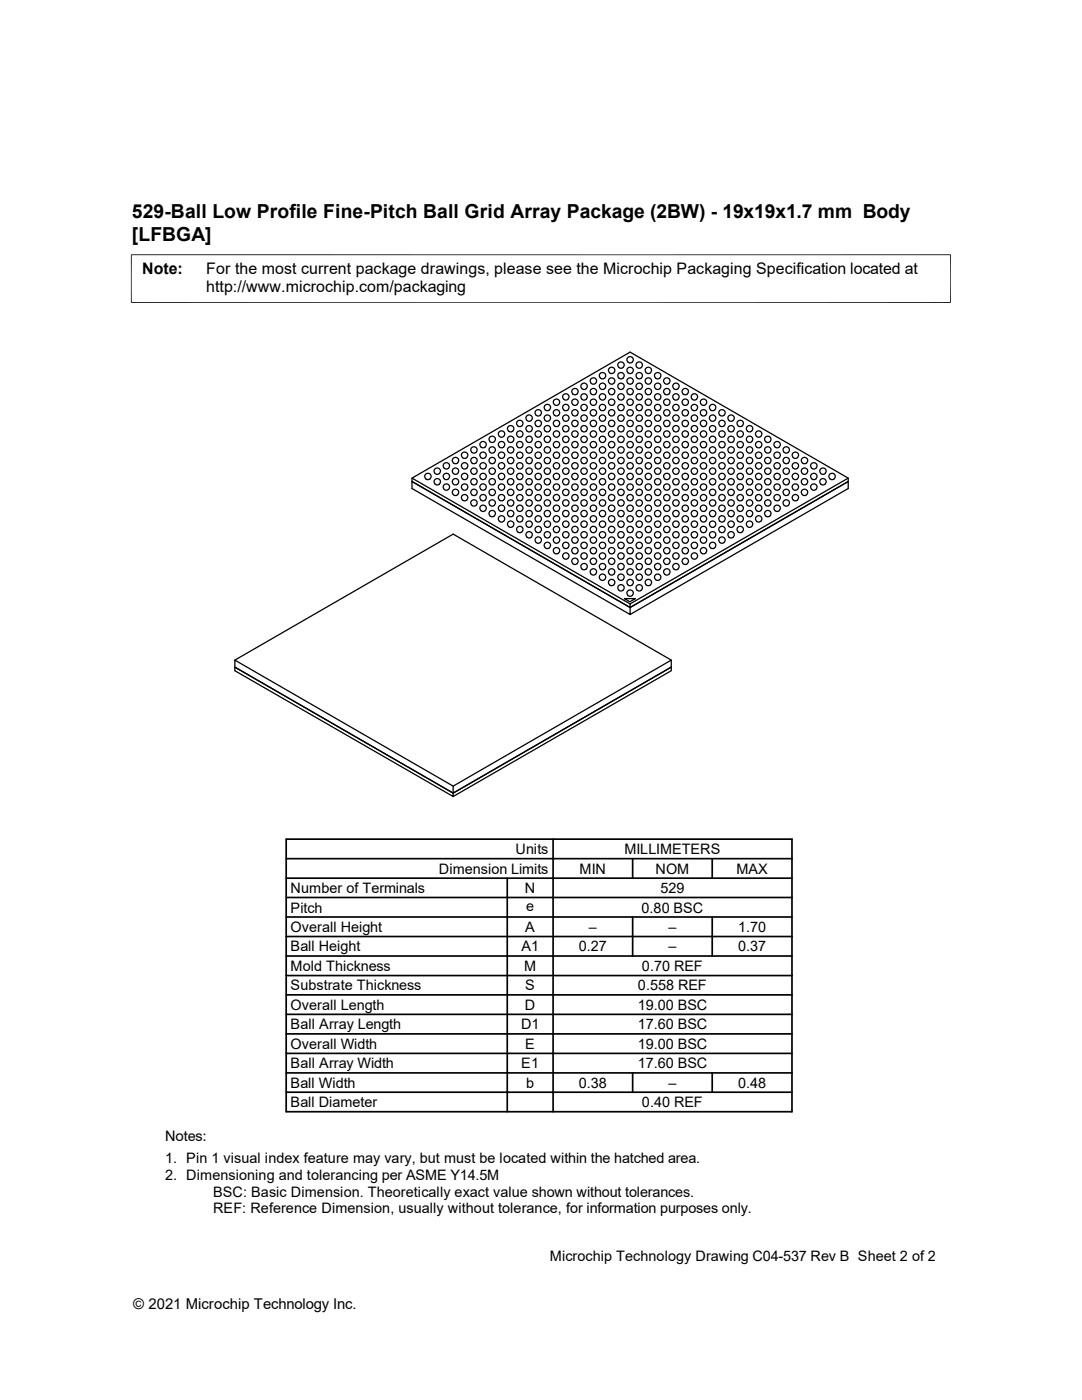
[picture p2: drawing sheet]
<svg xmlns="http://www.w3.org/2000/svg" width="216mm" height="279mm" viewBox="0 0 216 279" stroke-linecap="round" stroke-linejoin="round" font-family="sans-serif">
<defs><g id="words">
<g font-size="3.9">
<text x="26.3" y="43.5">529-Ball Low Profile Fine-Pitch Ball Grid Array Package (2BW) - 19x19x1.7 mm Body</text>
<text x="26.3" y="48">[LFBGA]</text>
</g>
<g font-size="3.2">
<text x="28.4" y="54.6">Note:</text>
<text x="41.1" y="54.6">For the most current package drawings, please see the Microchip Packaging Specification located at</text>
<text x="41.1" y="58.3">http://www.microchip.com/packaging</text>
</g>
<text font-size="3" x="26.6" y="261.3">© 2021 Microchip Technology Inc.</text>
<g font-size="2.9">
<text x="102.9" y="170.4">Units</text>
<text x="124.6" y="170.4">MILLIMETERS</text>
<text x="58" y="178.2">Number of Terminals</text>
<text x="87.5" y="174.3">Dimension Limits</text>
<text x="104.7" y="178.2">N</text>
<text x="115.7" y="174.3">MIN</text>
<text x="130.8" y="174.3">NOM</text>
<text x="131.8" y="178.2">529</text>
<text x="146.9" y="174.3">MAX</text>
<text x="58" y="186">Overall Height</text>
<text x="58" y="182.1">Pitch</text>
<text x="104.8" y="186">A</text>
<text x="105" y="181.8">e</text>
<text x="117.5" y="186">–</text>
<text x="128" y="182.1">0.80 BSC</text>
<text x="133.4" y="186">–</text>
<text x="147.3" y="186">1.70</text>
<text x="58" y="189.9">Ball Height</text>
<text x="104.1" y="189.9">A1</text>
<text x="115.5" y="189.9">0.27</text>
<text x="133.4" y="189.9">–</text>
<text x="147.3" y="189.9">0.37</text>
<text x="58" y="197.7">Substrate Thickness</text>
<text x="58" y="193.8">Mold Thickness</text>
<text x="104.6" y="193.8">M</text>
<text x="104.8" y="197.7">S</text>
<text x="127.3" y="197.7">0.558 REF</text>
<text x="128.1" y="193.8">0.70 REF</text>
<text x="58" y="201.5">Overall Length</text>
<text x="104.7" y="201.5">D</text>
<text x="127.3" y="201.5">19.00 BSC</text>
<text x="58" y="209.3">Overall Width</text>
<text x="58" y="205.4">Ball Array Length</text>
<text x="104" y="205.4">D1</text>
<text x="104.8" y="209.3">E</text>
<text x="127.3" y="209.3">19.00 BSC</text>
<text x="127.3" y="205.4">17.60 BSC</text>
<text x="58" y="213.2">Ball Array Width</text>
<text x="104" y="213.2">E1</text>
<text x="127.3" y="213.2">17.60 BSC</text>
<text x="58" y="217.1">Ball Width</text>
<text x="58" y="221">Ball Diameter</text>
<text x="105" y="217">b</text>
<text x="115.5" y="217.1">0.38</text>
<text x="128.1" y="221">0.40 REF</text>
<text x="133.4" y="217.1">–</text>
<text x="147.3" y="217.1">0.48</text>
<text x="32.9" y="227.6">Notes:</text>
<text x="32.9" y="232.2">1. Pin 1 visual index feature may vary, but must be located within the hatched area.</text>
<text x="32.9" y="235.5">2. Dimensioning and tolerancing per ASME Y14.5M</text>
<text x="42.5" y="238.8">BSC: Basic Dimension. Theoretically exact value shown without tolerances.</text>
<text x="42.5" y="242.1">REF: Reference Dimension, usually without tolerance, for information purposes only.</text>
<text x="109.7" y="251.6">Microchip Technology Drawing C04-537 Rev B Sheet 2 of 2</text>
</g>
</g></defs>
<g fill="none" stroke="#000" stroke-width=".25">
<path d="M112.5 79.7l.2 .1 .6-.1M112.5 79.7a.63 .63 0 0 1-.1-.9 .63 .63 0 0 1 1 0 .63 .63 0 0 1-.1 .9M114.3 78.7l.3 .1 .5-.1M114.3 78.6a.63 .63 0 0 1 0-.9 .63 .63 0 0 1 .9 0 .63 .63 0 0 1-.1 .9M116.1 77.6l.3 .1 .6-.1M116.1 77.6a.63 .63 0 0 1 0-1 .63 .63 0 0 1 .9 0 .63 .63 0 0 1 0 1M116.1 79.7l.3 .1 .6-.1M116.1 79.7a.63 .63 0 0 1 0-.9 .63 .63 0 0 1 .9 0 .63 .63 0 0 1 0 .9M118 76.5l.2 .2 .6-.2M118 76.5a.63 .63 0 0 1 0-.9 .63 .63 0 0 1 .9 0 .63 .63 0 0 1-.1 .9M118 78.7l.2 .1 .6-.1M118 78.6a.63 .63 0 0 1 0-.9 .63 .63 0 0 1 .9 0 .63 .63 0 0 1-.1 .9"/>
<path d="M119.8 75.5l.3 .1 .5-.1M119.8 75.4a.63 .63 0 0 1 0-.9 .63 .63 0 0 1 .9 0 .63 .63 0 0 1-.1 .9M119.8 77.6l.3 .1 .5-.1M119.8 77.6a.63 .63 0 0 1 0-1 .63 .63 0 0 1 .9 0 .63 .63 0 0 1-.1 1M119.8 79.7l.3 .1 .5-.1M119.8 79.7a.63 .63 0 0 1 0-.9 .63 .63 0 0 1 .9 0 .63 .63 0 0 1-.1 .9M121.6 76.5l.3 .2 .6-.2M121.6 76.5a.63 .63 0 0 1 0-.9 .63 .63 0 0 1 .9 0 .63 .63 0 0 1 0 .9M121.6 78.7l.3 .1 .6-.1M121.6 78.6a.63 .63 0 0 1 0-.9 .63 .63 0 0 1 .9 0 .63 .63 0 0 1 0 .9M121.6 74.4l.3 .1 .6-.1M121.6 74.4a.63 .63 0 0 1 0-.9 .63 .63 0 0 1 .9 0 .63 .63 0 0 1 0 .9"/>
<path d="M123.5 77.6l.2 .1 .6-.1M123.5 77.6a.63 .63 0 0 1 0-1 .63 .63 0 0 1 .9 0 .63 .63 0 0 1-.1 1M123.5 79.7l.2 .1 .6-.1M123.5 79.7a.63 .63 0 0 1 0-.9 .63 .63 0 0 1 .9 0 .63 .63 0 0 1-.1 .9M123.5 73.4l.2 .1 .6-.1M123.5 73.3a.63 .63 0 0 1 0-.9 .63 .63 0 0 1 .9 0 .63 .63 0 0 1-.1 .9M123.5 75.5l.2 .1 .6-.1M123.5 75.4a.63 .63 0 0 1 0-.9 .63 .63 0 0 1 .9 0 .63 .63 0 0 1-.1 .9M125.3 78.7l.3 .1 .6-.1M125.3 78.6a.63 .63 0 0 1 0-.9 .63 .63 0 0 1 .9 0 .63 .63 0 0 1 0 .9M125.3 74.4l.3 .1 .6-.1M125.3 74.4a.63 .63 0 0 1 0-.9 .63 .63 0 0 1 .9 0 .63 .63 0 0 1 0 .9"/>
<path d="M125.3 76.5l.3 .2 .6-.2M125.3 76.5a.63 .63 0 0 1 0-.9 .63 .63 0 0 1 .9 0 .63 .63 0 0 1 0 .9M127.1 79.7l.3 .1 .6-.1M127.1 79.7a.63 .63 0 0 1 0-.9 .63 .63 0 0 1 .9 0 .63 .63 0 0 1 0 .9M127.1 73.4l.3 .1 .6-.1M127.1 73.3a.63 .63 0 0 1 0-.9 .63 .63 0 0 1 .9 0 .63 .63 0 0 1 0 .9M127.1 75.5l.3 .1 .6-.1M127.1 75.4a.63 .63 0 0 1 0-.9 .63 .63 0 0 1 .9 0 .63 .63 0 0 1 0 .9M127.1 77.6l.3 .1 .6-.1M127.1 77.6a.63 .63 0 0 1 0-1 .63 .63 0 0 1 .9 0 .63 .63 0 0 1 0 1M128.9 74.4l.3 .1 .6-.1M128.9 74.4a.63 .63 0 0 1 0-.9 .63 .63 0 0 1 .9 0 .63 .63 0 0 1 0 .9"/>
<path d="M128.9 76.5l.3 .2 .6-.2M128.9 76.5a.63 .63 0 0 1 0-.9 .63 .63 0 0 1 .9 0 .63 .63 0 0 1 0 .9M128.9 78.7l.3 .1 .6-.1M128.9 78.6a.63 .63 0 0 1 0-.9 .63 .63 0 0 1 .9 0 .63 .63 0 0 1 0 .9M130.8 75.5l.3 .1 .6-.1M130.8 75.4a.63 .63 0 0 1 0-.9 .63 .63 0 0 1 .9 0 .63 .63 0 0 1 0 .9M130.8 77.6l.3 .1 .6-.1M130.8 77.6a.63 .63 0 0 1 0-1 .63 .63 0 0 1 .9 0 .63 .63 0 0 1 0 1M130.8 79.7l.3 .1 .6-.1M130.8 79.7a.63 .63 0 0 1 0-.9 .63 .63 0 0 1 .9 0 .63 .63 0 0 1 0 .9M132.6 76.5l.3 .2 .6-.2M132.6 76.5a.63 .63 0 0 1 0-.9 .63 .63 0 0 1 .9 0 .63 .63 0 0 1 0 .9"/>
<path d="M132.6 78.7l.3 .1 .6-.1M132.6 78.6a.63 .63 0 0 1 0-.9 .63 .63 0 0 1 .9 0 .63 .63 0 0 1 0 .9M134.5 77.6l.2 .1 .6-.1M134.5 77.6a.63 .63 0 0 1-.1-1 .63 .63 0 0 1 .9 0 .63 .63 0 0 1 0 1M134.5 79.7l.2 .1 .6-.1M134.5 79.7a.63 .63 0 0 1-.1-.9 .63 .63 0 0 1 .9 0 .63 .63 0 0 1 0 .9M136.3 78.7l.3 .1 .6-.1M136.3 78.6a.63 .63 0 0 1 0-.9 .63 .63 0 0 1 .9 0 .63 .63 0 0 1 0 .9M138.1 79.7l.3 .1 .6-.1M138.1 79.7a.63 .63 0 0 1 0-.9 .63 .63 0 0 1 .9 0 .63 .63 0 0 1 0 .9M82.2 96.1l43.5 25.1 43.5-25.1-43.5 25.1v1.4l-43.5-25.1zM82.2 95.4l43.5 25.1"/>
<path d="M85 95.6l.2 .1 .6-.1M85 95.5a.63 .63 0 0 1-.1-.9 .63 .63 0 0 1 .9 0 .63 .63 0 0 1 0 .9M86.8 94.5l.3 .2 .6-.2M86.8 94.5a.63 .63 0 0 1 0-.9 .63 .63 0 0 1 .9 0 .63 .63 0 0 1 0 .9M88.6 93.5l.3 .1 .6-.1M88.6 93.4a.63 .63 0 0 1 0-.9 .63 .63 0 0 1 .9 0 .63 .63 0 0 1 0 .9M88.6 95.6l.3 .1 .6-.1M88.6 95.5a.63 .63 0 0 1 0-.9 .63 .63 0 0 1 .9 0 .63 .63 0 0 1 0 .9M88.6 97.7l.3 .1 .6-.1M88.6 97.7a.63 .63 0 0 1 0-.9 .63 .63 0 0 1 .9 0 .63 .63 0 0 1 0 .9M90.5 92.4l.2 .1 .6-.1M90.5 92.4a.63 .63 0 0 1-.1-.9 .63 .63 0 0 1 .9 0 .63 .63 0 0 1 0 .9"/>
<path d="M90.5 94.5l.2 .2 .6-.2M90.5 94.5a.63 .63 0 0 1-.1-.9 .63 .63 0 0 1 .9 0 .63 .63 0 0 1 0 .9M90.5 98.8l.2 .1 .6-.1M90.5 98.7a.63 .63 0 0 1-.1-.9 .63 .63 0 0 1 .9 0 .63 .63 0 0 1 0 .9M92.3 91.4l.2 .1 .6-.1M92.3 91.3a.63 .63 0 0 1 0-.9 .63 .63 0 0 1 .9 0 .63 .63 0 0 1-.1 .9M92.3 93.5l.2 .1 .6-.1M92.3 93.4a.63 .63 0 0 1 0-.9 .63 .63 0 0 1 .9 0 .63 .63 0 0 1-.1 .9M92.3 95.6l.2 .1 .6-.1M92.3 95.5a.63 .63 0 0 1 0-.9 .63 .63 0 0 1 .9 0 .63 .63 0 0 1-.1 .9M92.3 97.7l.2 .1 .6-.1M92.3 97.7a.63 .63 0 0 1 0-.9 .63 .63 0 0 1 .9 0 .63 .63 0 0 1-.1 .9"/>
<path d="M92.3 99.8l.2 .1 .6-.1M92.3 99.8a.63 .63 0 0 1 0-.9 .63 .63 0 0 1 .9 0 .63 .63 0 0 1-.1 .9M94.1 90.3l.3 .1 .6-.1M94.1 90.3a.63 .63 0 0 1 0-1 .63 .63 0 0 1 .9 0 .63 .63 0 0 1 0 1M94.1 92.4l.3 .1 .6-.1M94.1 92.4a.63 .63 0 0 1 0-.9 .63 .63 0 0 1 .9 0 .63 .63 0 0 1 0 .9M94.1 94.5l.3 .2 .6-.2M94.1 94.5a.63 .63 0 0 1 0-.9 .63 .63 0 0 1 .9 0 .63 .63 0 0 1 0 .9M94.1 98.8l.3 .1 .6-.1M94.1 98.7a.63 .63 0 0 1 0-.9 .63 .63 0 0 1 .9 0 .63 .63 0 0 1 0 .9M96 89.2l.2 .2 .6-.2M96 89.2a.63 .63 0 0 1-.1-.9 .63 .63 0 0 1 .9 0 .63 .63 0 0 1 0 .9"/>
<path d="M96 91.4l.2 .1 .6-.1M96 91.3a.63 .63 0 0 1-.1-.9 .63 .63 0 0 1 .9 0 .63 .63 0 0 1 0 .9M96 93.5l.2 .1 .6-.1M96 93.4a.63 .63 0 0 1-.1-.9 .63 .63 0 0 1 .9 0 .63 .63 0 0 1 0 .9M96 95.6l.2 .1 .6-.1M96 95.5a.63 .63 0 0 1-.1-.9 .63 .63 0 0 1 .9 0 .63 .63 0 0 1 0 .9M96 97.7l.2 .1 .6-.1M96 97.7a.63 .63 0 0 1-.1-.9 .63 .63 0 0 1 .9 0 .63 .63 0 0 1 0 .9M96 99.8l.2 .1 .6-.1M96 99.8a.63 .63 0 0 1-.1-.9 .63 .63 0 0 1 .9 0 .63 .63 0 0 1 0 .9M97.8 88.2l.2 .1 .6-.1M97.8 88.1a.63 .63 0 0 1 0-.9 .63 .63 0 0 1 .9 0 .63 .63 0 0 1-.1 .9"/>
<path d="M97.8 90.3l.2 .1 .6-.1M97.8 90.3a.63 .63 0 0 1 0-1 .63 .63 0 0 1 .9 0 .63 .63 0 0 1-.1 1M97.8 92.4l.2 .1 .6-.1M97.8 92.4a.63 .63 0 0 1 0-.9 .63 .63 0 0 1 .9 0 .63 .63 0 0 1-.1 .9M97.8 94.5l.2 .2 .6-.2M97.8 94.5a.63 .63 0 0 1 0-.9 .63 .63 0 0 1 .9 0 .63 .63 0 0 1-.1 .9M97.8 98.8l.2 .1 .6-.1M97.8 98.7a.63 .63 0 0 1 0-.9 .63 .63 0 0 1 .9 0 .63 .63 0 0 1-.1 .9M99.7 91.4l.2 .1 .6-.1M99.7 91.3a.63 .63 0 0 1-.1-.9 .63 .63 0 0 1 .9 0 .63 .63 0 0 1 0 .9M99.7 93.5l.2 .1 .6-.1M99.7 93.4a.63 .63 0 0 1-.1-.9 .63 .63 0 0 1 .9 0 .63 .63 0 0 1 0 .9"/>
<path d="M99.7 95.6l.2 .1 .6-.1M99.7 95.5a.63 .63 0 0 1-.1-.9 .63 .63 0 0 1 .9 0 .63 .63 0 0 1 0 .9M99.7 97.7l.2 .1 .6-.1M99.7 97.7a.63 .63 0 0 1-.1-.9 .63 .63 0 0 1 .9 0 .63 .63 0 0 1 0 .9M99.7 99.8l.2 .1 .6-.1M99.7 99.8a.63 .63 0 0 1-.1-.9 .63 .63 0 0 1 .9 0 .63 .63 0 0 1 0 .9M99.7 89.2l.2 .2 .6-.2M99.7 89.2a.63 .63 0 0 1-.1-.9 .63 .63 0 0 1 .9 0 .63 .63 0 0 1 0 .9M101.5 92.4l.2 .1 .6-.1M101.5 92.4a.63 .63 0 0 1-.1-.9 .63 .63 0 0 1 1 0 .63 .63 0 0 1-.1 .9M101.5 94.5l.2 .2 .6-.2M101.5 94.5a.63 .63 0 0 1-.1-.9 .63 .63 0 0 1 1 0 .63 .63 0 0 1-.1 .9"/>
<path d="M101.5 98.8l.2 .1 .6-.1M101.5 98.7a.63 .63 0 0 1-.1-.9 .63 .63 0 0 1 1 0 .63 .63 0 0 1-.1 .9M101.5 86.1l.2 .1 .6-.1M101.5 86a.63 .63 0 0 1-.1-.9 .63 .63 0 0 1 1 0 .63 .63 0 0 1-.1 .9M101.5 88.2l.2 .1 .6-.1M101.5 88.1a.63 .63 0 0 1-.1-.9 .63 .63 0 0 1 1 0 .63 .63 0 0 1-.1 .9M101.5 90.3l.2 .1 .6-.1M101.5 90.3a.63 .63 0 0 1-.1-1 .63 .63 0 0 1 1 0 .63 .63 0 0 1-.1 1M103.3 93.5l.2 .1 .6-.1M103.3 93.4a.63 .63 0 0 1 0-.9 .63 .63 0 0 1 .9 0 .63 .63 0 0 1-.1 .9M103.3 95.6l.2 .1 .6-.1M103.3 95.5a.63 .63 0 0 1 0-.9 .63 .63 0 0 1 .9 0 .63 .63 0 0 1-.1 .9"/>
<path d="M103.3 97.7l.2 .1 .6-.1M103.3 97.7a.63 .63 0 0 1 0-.9 .63 .63 0 0 1 .9 0 .63 .63 0 0 1-.1 .9M103.3 99.8l.2 .1 .6-.1M103.3 99.8a.63 .63 0 0 1 0-.9 .63 .63 0 0 1 .9 0 .63 .63 0 0 1-.1 .9M103.3 85l.2 .1 .6-.1M103.3 85a.63 .63 0 0 1 0-.9 .63 .63 0 0 1 .9 0 .63 .63 0 0 1-.1 .9M103.3 89.2l.2 .2 .6-.2M103.3 89.2a.63 .63 0 0 1 0-.9 .63 .63 0 0 1 .9 0 .63 .63 0 0 1-.1 .9M103.3 91.4l.2 .1 .6-.1M103.3 91.3a.63 .63 0 0 1 0-.9 .63 .63 0 0 1 .9 0 .63 .63 0 0 1-.1 .9M105.2 94.5l.2 .2 .6-.2M105.2 94.5a.63 .63 0 0 1-.1-.9 .63 .63 0 0 1 .9 0 .63 .63 0 0 1 0 .9"/>
<path d="M105.2 98.8l.2 .1 .6-.1M105.2 98.7a.63 .63 0 0 1-.1-.9 .63 .63 0 0 1 .9 0 .63 .63 0 0 1 0 .9M105.2 83.9l.2 .2 .6-.2M105.2 83.9a.63 .63 0 0 1-.1-.9 .63 .63 0 0 1 .9 0 .63 .63 0 0 1 0 .9M105.2 86.1l.2 .1 .6-.1M105.2 86a.63 .63 0 0 1-.1-.9 .63 .63 0 0 1 .9 0 .63 .63 0 0 1 0 .9M105.2 88.2l.2 .1 .6-.1M105.2 88.1a.63 .63 0 0 1-.1-.9 .63 .63 0 0 1 .9 0 .63 .63 0 0 1 0 .9M105.2 90.3l.2 .1 .6-.1M105.2 90.3a.63 .63 0 0 1-.1-1 .63 .63 0 0 1 .9 0 .63 .63 0 0 1 0 1M105.2 92.4l.2 .1 .6-.1M105.2 92.4a.63 .63 0 0 1-.1-.9 .63 .63 0 0 1 .9 0 .63 .63 0 0 1 0 .9"/>
<path d="M107 95.6l.2 .1 .6-.1M107 95.5a.63 .63 0 0 1-.1-.9 .63 .63 0 0 1 1 0 .63 .63 0 0 1-.1 .9M107 97.7l.2 .1 .6-.1M107 97.7a.63 .63 0 0 1-.1-.9 .63 .63 0 0 1 1 0 .63 .63 0 0 1-.1 .9M107 99.8l.2 .1 .6-.1M107 99.8a.63 .63 0 0 1-.1-.9 .63 .63 0 0 1 1 0 .63 .63 0 0 1-.1 .9M107 82.9l.2 .1 .6-.1M107 82.8a.63 .63 0 0 1-.1-.9 .63 .63 0 0 1 1 0 .63 .63 0 0 1-.1 .9M107 85l.2 .1 .6-.1M107 85a.63 .63 0 0 1-.1-.9 .63 .63 0 0 1 1 0 .63 .63 0 0 1-.1 .9M107 89.2l.2 .2 .6-.2M107 89.2a.63 .63 0 0 1-.1-.9 .63 .63 0 0 1 1 0 .63 .63 0 0 1-.1 .9"/>
<path d="M107 91.4l.2 .1 .6-.1M107 91.3a.63 .63 0 0 1-.1-.9 .63 .63 0 0 1 1 0 .63 .63 0 0 1-.1 .9M107 93.5l.2 .1 .6-.1M107 93.4a.63 .63 0 0 1-.1-.9 .63 .63 0 0 1 1 0 .63 .63 0 0 1-.1 .9M108.8 98.8l.3 .1 .5-.1M108.8 98.7a.63 .63 0 0 1 0-.9 .63 .63 0 0 1 .9 0 .63 .63 0 0 1-.1 .9M108.8 83.9l.3 .2 .5-.2M108.8 83.9a.63 .63 0 0 1 0-.9 .63 .63 0 0 1 .9 0 .63 .63 0 0 1-.1 .9M108.8 86.1l.3 .1 .5-.1M108.8 86a.63 .63 0 0 1 0-.9 .63 .63 0 0 1 .9 0 .63 .63 0 0 1-.1 .9M108.8 88.2l.3 .1 .5-.1M108.8 88.1a.63 .63 0 0 1 0-.9 .63 .63 0 0 1 .9 0 .63 .63 0 0 1-.1 .9"/>
<path d="M108.8 90.3l.3 .1 .5-.1M108.8 90.3a.63 .63 0 0 1 0-1 .63 .63 0 0 1 .9 0 .63 .63 0 0 1-.1 1M108.8 92.4l.3 .1 .5-.1M108.8 92.4a.63 .63 0 0 1 0-.9 .63 .63 0 0 1 .9 0 .63 .63 0 0 1-.1 .9M108.8 94.5l.3 .2 .5-.2M108.8 94.5a.63 .63 0 0 1 0-.9 .63 .63 0 0 1 .9 0 .63 .63 0 0 1-.1 .9M110.6 97.7l.3 .1 .6-.1M110.6 97.7a.63 .63 0 0 1 0-.9 .63 .63 0 0 1 .9 0 .63 .63 0 0 1 0 .9M110.6 99.8l.3 .1 .6-.1M110.6 99.8a.63 .63 0 0 1 0-.9 .63 .63 0 0 1 .9 0 .63 .63 0 0 1 0 .9M110.6 80.8l.3 .1 .6-.1M110.6 80.7a.63 .63 0 0 1 0-.9 .63 .63 0 0 1 .9 0 .63 .63 0 0 1 0 .9"/>
<path d="M110.6 82.9l.3 .1 .6-.1M110.6 82.8a.63 .63 0 0 1 0-.9 .63 .63 0 0 1 .9 0 .63 .63 0 0 1 0 .9M110.6 85l.3 .1 .6-.1M110.6 85a.63 .63 0 0 1 0-.9 .63 .63 0 0 1 .9 0 .63 .63 0 0 1 0 .9M110.6 89.2l.3 .2 .6-.2M110.6 89.2a.63 .63 0 0 1 0-.9 .63 .63 0 0 1 .9 0 .63 .63 0 0 1 0 .9M110.6 91.4l.3 .1 .6-.1M110.6 91.3a.63 .63 0 0 1 0-.9 .63 .63 0 0 1 .9 0 .63 .63 0 0 1 0 .9M110.6 93.5l.3 .1 .6-.1M110.6 93.4a.63 .63 0 0 1 0-.9 .63 .63 0 0 1 .9 0 .63 .63 0 0 1 0 .9M110.6 95.6l.3 .1 .6-.1M110.6 95.5a.63 .63 0 0 1 0-.9 .63 .63 0 0 1 .9 0 .63 .63 0 0 1 0 .9"/>
<path d="M112.5 98.8l.2 .1 .6-.1M112.5 98.7a.63 .63 0 0 1-.1-.9 .63 .63 0 0 1 1 0 .63 .63 0 0 1-.1 .9M112.5 83.9l.2 .2 .6-.2M112.5 83.9a.63 .63 0 0 1-.1-.9 .63 .63 0 0 1 1 0 .63 .63 0 0 1-.1 .9M112.5 86.1l.2 .1 .6-.1M112.5 86a.63 .63 0 0 1-.1-.9 .63 .63 0 0 1 1 0 .63 .63 0 0 1-.1 .9M112.5 88.2l.2 .1 .6-.1M112.5 88.1a.63 .63 0 0 1-.1-.9 .63 .63 0 0 1 1 0 .63 .63 0 0 1-.1 .9M112.5 90.3l.2 .1 .6-.1M112.5 90.3a.63 .63 0 0 1-.1-1 .63 .63 0 0 1 1 0 .63 .63 0 0 1-.1 1M112.5 92.4l.2 .1 .6-.1M112.5 92.4a.63 .63 0 0 1-.1-.9 .63 .63 0 0 1 1 0 .63 .63 0 0 1-.1 .9"/>
<path d="M112.5 94.5l.2 .2 .6-.2M112.5 94.5a.63 .63 0 0 1-.1-.9 .63 .63 0 0 1 1 0 .63 .63 0 0 1-.1 .9M114.3 99.8l.3 .1 .5-.1M114.3 99.8a.63 .63 0 0 1 0-.9 .63 .63 0 0 1 .9 0 .63 .63 0 0 1-.1 .9M114.3 80.8l.3 .1 .5-.1M114.3 80.7a.63 .63 0 0 1 0-.9 .63 .63 0 0 1 .9 0 .63 .63 0 0 1-.1 .9M114.3 82.9l.3 .1 .5-.1M114.3 82.8a.63 .63 0 0 1 0-.9 .63 .63 0 0 1 .9 0 .63 .63 0 0 1-.1 .9M114.3 85l.3 .1 .5-.1M114.3 85a.63 .63 0 0 1 0-.9 .63 .63 0 0 1 .9 0 .63 .63 0 0 1-.1 .9M114.3 89.2l.3 .2 .5-.2M114.3 89.2a.63 .63 0 0 1 0-.9 .63 .63 0 0 1 .9 0 .63 .63 0 0 1-.1 .9"/>
<path d="M114.3 91.4l.3 .1 .5-.1M114.3 91.3a.63 .63 0 0 1 0-.9 .63 .63 0 0 1 .9 0 .63 .63 0 0 1-.1 .9M114.3 93.5l.3 .1 .5-.1M114.3 93.4a.63 .63 0 0 1 0-.9 .63 .63 0 0 1 .9 0 .63 .63 0 0 1-.1 .9M114.3 95.6l.3 .1 .5-.1M114.3 95.5a.63 .63 0 0 1 0-.9 .63 .63 0 0 1 .9 0 .63 .63 0 0 1-.1 .9M114.3 97.7l.3 .1 .5-.1M114.3 97.7a.63 .63 0 0 1 0-.9 .63 .63 0 0 1 .9 0 .63 .63 0 0 1-.1 .9M116.1 83.9l.3 .2 .6-.2M116.1 83.9a.63 .63 0 0 1 0-.9 .63 .63 0 0 1 .9 0 .63 .63 0 0 1 0 .9M116.1 86.1l.3 .1 .6-.1M116.1 86a.63 .63 0 0 1 0-.9 .63 .63 0 0 1 .9 0 .63 .63 0 0 1 0 .9"/>
<path d="M116.1 88.2l.3 .1 .6-.1M116.1 88.1a.63 .63 0 0 1 0-.9 .63 .63 0 0 1 .9 0 .63 .63 0 0 1 0 .9M116.1 90.3l.3 .1 .6-.1M116.1 90.3a.63 .63 0 0 1 0-1 .63 .63 0 0 1 .9 0 .63 .63 0 0 1 0 1M116.1 92.4l.3 .1 .6-.1M116.1 92.4a.63 .63 0 0 1 0-.9 .63 .63 0 0 1 .9 0 .63 .63 0 0 1 0 .9M116.1 94.5l.3 .2 .6-.2M116.1 94.5a.63 .63 0 0 1 0-.9 .63 .63 0 0 1 .9 0 .63 .63 0 0 1 0 .9M116.1 98.8l.3 .1 .6-.1M116.1 98.7a.63 .63 0 0 1 0-.9 .63 .63 0 0 1 .9 0 .63 .63 0 0 1 0 .9M118 80.8l.2 .1 .6-.1M118 80.7a.63 .63 0 0 1 0-.9 .63 .63 0 0 1 .9 0 .63 .63 0 0 1-.1 .9"/>
<path d="M118 82.9l.2 .1 .6-.1M118 82.8a.63 .63 0 0 1 0-.9 .63 .63 0 0 1 .9 0 .63 .63 0 0 1-.1 .9M118 85l.2 .1 .6-.1M118 85a.63 .63 0 0 1 0-.9 .63 .63 0 0 1 .9 0 .63 .63 0 0 1-.1 .9M118 89.2l.2 .2 .6-.2M118 89.2a.63 .63 0 0 1 0-.9 .63 .63 0 0 1 .9 0 .63 .63 0 0 1-.1 .9M118 91.4l.2 .1 .6-.1M118 91.3a.63 .63 0 0 1 0-.9 .63 .63 0 0 1 .9 0 .63 .63 0 0 1-.1 .9M118 93.5l.2 .1 .6-.1M118 93.4a.63 .63 0 0 1 0-.9 .63 .63 0 0 1 .9 0 .63 .63 0 0 1-.1 .9M118 95.6l.2 .1 .6-.1M118 95.5a.63 .63 0 0 1 0-.9 .63 .63 0 0 1 .9 0 .63 .63 0 0 1-.1 .9"/>
<path d="M118 97.7l.2 .1 .6-.1M118 97.7a.63 .63 0 0 1 0-.9 .63 .63 0 0 1 .9 0 .63 .63 0 0 1-.1 .9M118 99.8l.2 .1 .6-.1M118 99.8a.63 .63 0 0 1 0-.9 .63 .63 0 0 1 .9 0 .63 .63 0 0 1-.1 .9M119.8 83.9l.3 .2 .5-.2M119.8 83.9a.63 .63 0 0 1 0-.9 .63 .63 0 0 1 .9 0 .63 .63 0 0 1-.1 .9M119.8 86.1l.3 .1 .5-.1M119.8 86a.63 .63 0 0 1 0-.9 .63 .63 0 0 1 .9 0 .63 .63 0 0 1-.1 .9M119.8 88.2l.3 .1 .5-.1M119.8 88.1a.63 .63 0 0 1 0-.9 .63 .63 0 0 1 .9 0 .63 .63 0 0 1-.1 .9M119.8 90.3l.3 .1 .5-.1M119.8 90.3a.63 .63 0 0 1 0-1 .63 .63 0 0 1 .9 0 .63 .63 0 0 1-.1 1"/>
<path d="M119.8 92.4l.3 .1 .5-.1M119.8 92.4a.63 .63 0 0 1 0-.9 .63 .63 0 0 1 .9 0 .63 .63 0 0 1-.1 .9M119.8 94.5l.3 .2 .5-.2M119.8 94.5a.63 .63 0 0 1 0-.9 .63 .63 0 0 1 .9 0 .63 .63 0 0 1-.1 .9M119.8 98.8l.3 .1 .5-.1M119.8 98.7a.63 .63 0 0 1 0-.9 .63 .63 0 0 1 .9 0 .63 .63 0 0 1-.1 .9M121.6 80.8l.3 .1 .6-.1M121.6 80.7a.63 .63 0 0 1 0-.9 .63 .63 0 0 1 .9 0 .63 .63 0 0 1 0 .9M121.6 82.9l.3 .1 .6-.1M121.6 82.8a.63 .63 0 0 1 0-.9 .63 .63 0 0 1 .9 0 .63 .63 0 0 1 0 .9M121.6 85l.3 .1 .6-.1M121.6 85a.63 .63 0 0 1 0-.9 .63 .63 0 0 1 .9 0 .63 .63 0 0 1 0 .9"/>
<path d="M121.6 89.2l.3 .2 .6-.2M121.6 89.2a.63 .63 0 0 1 0-.9 .63 .63 0 0 1 .9 0 .63 .63 0 0 1 0 .9M121.6 91.4l.3 .1 .6-.1M121.6 91.3a.63 .63 0 0 1 0-.9 .63 .63 0 0 1 .9 0 .63 .63 0 0 1 0 .9M121.6 93.5l.3 .1 .6-.1M121.6 93.4a.63 .63 0 0 1 0-.9 .63 .63 0 0 1 .9 0 .63 .63 0 0 1 0 .9M121.6 95.6l.3 .1 .6-.1M121.6 95.5a.63 .63 0 0 1 0-.9 .63 .63 0 0 1 .9 0 .63 .63 0 0 1 0 .9M121.6 97.7l.3 .1 .6-.1M121.6 97.7a.63 .63 0 0 1 0-.9 .63 .63 0 0 1 .9 0 .63 .63 0 0 1 0 .9M121.6 99.8l.3 .1 .6-.1M121.6 99.8a.63 .63 0 0 1 0-.9 .63 .63 0 0 1 .9 0 .63 .63 0 0 1 0 .9"/>
<path d="M123.5 83.9l.2 .2 .6-.2M123.5 83.9a.63 .63 0 0 1 0-.9 .63 .63 0 0 1 .9 0 .63 .63 0 0 1-.1 .9M123.5 86.1l.2 .1 .6-.1M123.5 86a.63 .63 0 0 1 0-.9 .63 .63 0 0 1 .9 0 .63 .63 0 0 1-.1 .9M123.5 88.2l.2 .1 .6-.1M123.5 88.1a.63 .63 0 0 1 0-.9 .63 .63 0 0 1 .9 0 .63 .63 0 0 1-.1 .9M123.5 90.3l.2 .1 .6-.1M123.5 90.3a.63 .63 0 0 1 0-1 .63 .63 0 0 1 .9 0 .63 .63 0 0 1-.1 1M123.5 92.4l.2 .1 .6-.1M123.5 92.4a.63 .63 0 0 1 0-.9 .63 .63 0 0 1 .9 0 .63 .63 0 0 1-.1 .9M123.5 94.5l.2 .2 .6-.2M123.5 94.5a.63 .63 0 0 1 0-.9 .63 .63 0 0 1 .9 0 .63 .63 0 0 1-.1 .9"/>
<path d="M123.5 98.8l.2 .1 .6-.1M123.5 98.7a.63 .63 0 0 1 0-.9 .63 .63 0 0 1 .9 0 .63 .63 0 0 1-.1 .9M125.3 80.8l.3 .1 .6-.1M125.3 80.7a.63 .63 0 0 1 0-.9 .63 .63 0 0 1 .9 0 .63 .63 0 0 1 0 .9M125.3 82.9l.3 .1 .6-.1M125.3 82.8a.63 .63 0 0 1 0-.9 .63 .63 0 0 1 .9 0 .63 .63 0 0 1 0 .9M125.3 85l.3 .1 .6-.1M125.3 85a.63 .63 0 0 1 0-.9 .63 .63 0 0 1 .9 0 .63 .63 0 0 1 0 .9M125.3 89.2l.3 .2 .6-.2M125.3 89.2a.63 .63 0 0 1 0-.9 .63 .63 0 0 1 .9 0 .63 .63 0 0 1 0 .9M125.3 91.4l.3 .1 .6-.1M125.3 91.3a.63 .63 0 0 1 0-.9 .63 .63 0 0 1 .9 0 .63 .63 0 0 1 0 .9"/>
<path d="M125.3 93.5l.3 .1 .6-.1M125.3 93.4a.63 .63 0 0 1 0-.9 .63 .63 0 0 1 .9 0 .63 .63 0 0 1 0 .9M125.3 95.6l.3 .1 .6-.1M125.3 95.5a.63 .63 0 0 1 0-.9 .63 .63 0 0 1 .9 0 .63 .63 0 0 1 0 .9M125.3 97.7l.3 .1 .6-.1M125.3 97.7a.63 .63 0 0 1 0-.9 .63 .63 0 0 1 .9 0 .63 .63 0 0 1 0 .9M125.3 99.8l.3 .1 .6-.1M125.3 99.8a.63 .63 0 0 1 0-.9 .63 .63 0 0 1 .9 0 .63 .63 0 0 1 0 .9M127.1 83.9l.3 .2 .6-.2M127.1 83.9a.63 .63 0 0 1 0-.9 .63 .63 0 0 1 .9 0 .63 .63 0 0 1 0 .9M127.1 86.1l.3 .1 .6-.1M127.1 86a.63 .63 0 0 1 0-.9 .63 .63 0 0 1 .9 0 .63 .63 0 0 1 0 .9"/>
<path d="M127.1 88.2l.3 .1 .6-.1M127.1 88.1a.63 .63 0 0 1 0-.9 .63 .63 0 0 1 .9 0 .63 .63 0 0 1 0 .9M127.1 90.3l.3 .1 .6-.1M127.1 90.3a.63 .63 0 0 1 0-1 .63 .63 0 0 1 .9 0 .63 .63 0 0 1 0 1M127.1 92.4l.3 .1 .6-.1M127.1 92.4a.63 .63 0 0 1 0-.9 .63 .63 0 0 1 .9 0 .63 .63 0 0 1 0 .9M127.1 94.5l.3 .2 .6-.2M127.1 94.5a.63 .63 0 0 1 0-.9 .63 .63 0 0 1 .9 0 .63 .63 0 0 1 0 .9M127.1 98.8l.3 .1 .6-.1M127.1 98.7a.63 .63 0 0 1 0-.9 .63 .63 0 0 1 .9 0 .63 .63 0 0 1 0 .9M128.9 80.8l.3 .1 .6-.1M128.9 80.7a.63 .63 0 0 1 0-.9 .63 .63 0 0 1 .9 0 .63 .63 0 0 1 0 .9"/>
<path d="M128.9 82.9l.3 .1 .6-.1M128.9 82.8a.63 .63 0 0 1 0-.9 .63 .63 0 0 1 .9 0 .63 .63 0 0 1 0 .9M128.9 85l.3 .1 .6-.1M128.9 85a.63 .63 0 0 1 0-.9 .63 .63 0 0 1 .9 0 .63 .63 0 0 1 0 .9M128.9 89.2l.3 .2 .6-.2M128.9 89.2a.63 .63 0 0 1 0-.9 .63 .63 0 0 1 .9 0 .63 .63 0 0 1 0 .9M128.9 91.4l.3 .1 .6-.1M128.9 91.3a.63 .63 0 0 1 0-.9 .63 .63 0 0 1 .9 0 .63 .63 0 0 1 0 .9M128.9 93.5l.3 .1 .6-.1M128.9 93.4a.63 .63 0 0 1 0-.9 .63 .63 0 0 1 .9 0 .63 .63 0 0 1 0 .9M128.9 95.6l.3 .1 .6-.1M128.9 95.5a.63 .63 0 0 1 0-.9 .63 .63 0 0 1 .9 0 .63 .63 0 0 1 0 .9"/>
<path d="M128.9 97.7l.3 .1 .6-.1M128.9 97.7a.63 .63 0 0 1 0-.9 .63 .63 0 0 1 .9 0 .63 .63 0 0 1 0 .9M128.9 99.8l.3 .1 .6-.1M128.9 99.8a.63 .63 0 0 1 0-.9 .63 .63 0 0 1 .9 0 .63 .63 0 0 1 0 .9M130.8 83.9l.3 .2 .6-.2M130.8 83.9a.63 .63 0 0 1 0-.9 .63 .63 0 0 1 .9 0 .63 .63 0 0 1 0 .9M130.8 86.1l.3 .1 .6-.1M130.8 86a.63 .63 0 0 1 0-.9 .63 .63 0 0 1 .9 0 .63 .63 0 0 1 0 .9M130.8 88.2l.3 .1 .6-.1M130.8 88.1a.63 .63 0 0 1 0-.9 .63 .63 0 0 1 .9 0 .63 .63 0 0 1 0 .9M130.8 90.3l.3 .1 .6-.1M130.8 90.3a.63 .63 0 0 1 0-1 .63 .63 0 0 1 .9 0 .63 .63 0 0 1 0 1"/>
<path d="M130.8 92.4l.3 .1 .6-.1M130.8 92.4a.63 .63 0 0 1 0-.9 .63 .63 0 0 1 .9 0 .63 .63 0 0 1 0 .9M130.8 94.5l.3 .2 .6-.2M130.8 94.5a.63 .63 0 0 1 0-.9 .63 .63 0 0 1 .9 0 .63 .63 0 0 1 0 .9M130.8 98.8l.3 .1 .6-.1M130.8 98.7a.63 .63 0 0 1 0-.9 .63 .63 0 0 1 .9 0 .63 .63 0 0 1 0 .9M132.6 82.9l.3 .1 .6-.1M132.6 82.8a.63 .63 0 0 1 0-.9 .63 .63 0 0 1 .9 0 .63 .63 0 0 1 0 .9M132.6 85l.3 .1 .6-.1M132.6 85a.63 .63 0 0 1 0-.9 .63 .63 0 0 1 .9 0 .63 .63 0 0 1 0 .9M132.6 89.2l.3 .2 .6-.2M132.6 89.2a.63 .63 0 0 1 0-.9 .63 .63 0 0 1 .9 0 .63 .63 0 0 1 0 .9"/>
<path d="M132.6 91.4l.3 .1 .6-.1M132.6 91.3a.63 .63 0 0 1 0-.9 .63 .63 0 0 1 .9 0 .63 .63 0 0 1 0 .9M132.6 93.5l.3 .1 .6-.1M132.6 93.4a.63 .63 0 0 1 0-.9 .63 .63 0 0 1 .9 0 .63 .63 0 0 1 0 .9M132.6 95.6l.3 .1 .6-.1M132.6 95.5a.63 .63 0 0 1 0-.9 .63 .63 0 0 1 .9 0 .63 .63 0 0 1 0 .9M132.6 80.8l.3 .1 .6-.1M132.6 80.7a.63 .63 0 0 1 0-.9 .63 .63 0 0 1 .9 0 .63 .63 0 0 1 0 .9M132.6 97.7l.3 .1 .6-.1M132.6 97.7a.63 .63 0 0 1 0-.9 .63 .63 0 0 1 .9 0 .63 .63 0 0 1 0 .9M132.6 99.8l.3 .1 .6-.1M132.6 99.8a.63 .63 0 0 1 0-.9 .63 .63 0 0 1 .9 0 .63 .63 0 0 1 0 .9"/>
<path d="M134.5 83.9l.2 .2 .6-.2M134.5 83.9a.63 .63 0 0 1-.1-.9 .63 .63 0 0 1 .9 0 .63 .63 0 0 1 0 .9M134.5 86.1l.2 .1 .6-.1M134.5 86a.63 .63 0 0 1-.1-.9 .63 .63 0 0 1 .9 0 .63 .63 0 0 1 0 .9M134.5 88.2l.2 .1 .6-.1M134.5 88.1a.63 .63 0 0 1-.1-.9 .63 .63 0 0 1 .9 0 .63 .63 0 0 1 0 .9M134.5 90.3l.2 .1 .6-.1M134.5 90.3a.63 .63 0 0 1-.1-1 .63 .63 0 0 1 .9 0 .63 .63 0 0 1 0 1M134.5 92.4l.2 .1 .6-.1M134.5 92.4a.63 .63 0 0 1-.1-.9 .63 .63 0 0 1 .9 0 .63 .63 0 0 1 0 .9M134.5 94.5l.2 .2 .6-.2M134.5 94.5a.63 .63 0 0 1-.1-.9 .63 .63 0 0 1 .9 0 .63 .63 0 0 1 0 .9"/>
<path d="M134.5 98.8l.2 .1 .6-.1M134.5 98.7a.63 .63 0 0 1-.1-.9 .63 .63 0 0 1 .9 0 .63 .63 0 0 1 0 .9M136.3 85l.3 .1 .6-.1M136.3 85a.63 .63 0 0 1 0-.9 .63 .63 0 0 1 .9 0 .63 .63 0 0 1 0 .9M136.3 89.2l.3 .2 .6-.2M136.3 89.2a.63 .63 0 0 1 0-.9 .63 .63 0 0 1 .9 0 .63 .63 0 0 1 0 .9M136.3 91.4l.3 .1 .6-.1M136.3 91.3a.63 .63 0 0 1 0-.9 .63 .63 0 0 1 .9 0 .63 .63 0 0 1 0 .9M136.3 93.5l.3 .1 .6-.1M136.3 93.4a.63 .63 0 0 1 0-.9 .63 .63 0 0 1 .9 0 .63 .63 0 0 1 0 .9M136.3 95.6l.3 .1 .6-.1M136.3 95.5a.63 .63 0 0 1 0-.9 .63 .63 0 0 1 .9 0 .63 .63 0 0 1 0 .9"/>
<path d="M136.3 97.7l.3 .1 .6-.1M136.3 97.7a.63 .63 0 0 1 0-.9 .63 .63 0 0 1 .9 0 .63 .63 0 0 1 0 .9M136.3 80.8l.3 .1 .6-.1M136.3 80.7a.63 .63 0 0 1 0-.9 .63 .63 0 0 1 .9 0 .63 .63 0 0 1 0 .9M136.3 82.9l.3 .1 .6-.1M136.3 82.8a.63 .63 0 0 1 0-.9 .63 .63 0 0 1 .9 0 .63 .63 0 0 1 0 .9M136.3 99.8l.3 .1 .6-.1M136.3 99.8a.63 .63 0 0 1 0-.9 .63 .63 0 0 1 .9 0 .63 .63 0 0 1 0 .9M138.1 86.1l.3 .1 .6-.1M138.1 86a.63 .63 0 0 1 0-.9 .63 .63 0 0 1 .9 0 .63 .63 0 0 1 0 .9M138.1 88.2l.3 .1 .6-.1M138.1 88.1a.63 .63 0 0 1 0-.9 .63 .63 0 0 1 .9 0 .63 .63 0 0 1 0 .9"/>
<path d="M138.1 90.3l.3 .1 .6-.1M138.1 90.3a.63 .63 0 0 1 0-1 .63 .63 0 0 1 .9 0 .63 .63 0 0 1 0 1M138.1 92.4l.3 .1 .6-.1M138.1 92.4a.63 .63 0 0 1 0-.9 .63 .63 0 0 1 .9 0 .63 .63 0 0 1 0 .9M138.1 94.5l.3 .2 .6-.2M138.1 94.5a.63 .63 0 0 1 0-.9 .63 .63 0 0 1 .9 0 .63 .63 0 0 1 0 .9M138.1 98.8l.3 .1 .6-.1M138.1 98.7a.63 .63 0 0 1 0-.9 .63 .63 0 0 1 .9 0 .63 .63 0 0 1 0 .9M138.1 83.9l.3 .2 .6-.2M138.1 83.9a.63 .63 0 0 1 0-.9 .63 .63 0 0 1 .9 0 .63 .63 0 0 1 0 .9M140 89.2l.2 .2 .6-.2M140 89.2a.63 .63 0 0 1-.1-.9 .63 .63 0 0 1 .9 0 .63 .63 0 0 1 0 .9"/>
<path d="M140 91.4l.2 .1 .6-.1M140 91.3a.63 .63 0 0 1-.1-.9 .63 .63 0 0 1 .9 0 .63 .63 0 0 1 0 .9M140 93.5l.2 .1 .6-.1M140 93.4a.63 .63 0 0 1-.1-.9 .63 .63 0 0 1 .9 0 .63 .63 0 0 1 0 .9M140 95.6l.2 .1 .6-.1M140 95.5a.63 .63 0 0 1-.1-.9 .63 .63 0 0 1 .9 0 .63 .63 0 0 1 0 .9M140 97.7l.2 .1 .6-.1M140 97.7a.63 .63 0 0 1-.1-.9 .63 .63 0 0 1 .9 0 .63 .63 0 0 1 0 .9M140 99.8l.2 .1 .6-.1M140 99.8a.63 .63 0 0 1-.1-.9 .63 .63 0 0 1 .9 0 .63 .63 0 0 1 0 .9M140 80.8l.2 .1 .6-.1M140 80.7a.63 .63 0 0 1-.1-.9 .63 .63 0 0 1 .9 0 .63 .63 0 0 1 0 .9"/>
<path d="M140 82.9l.2 .1 .6-.1M140 82.8a.63 .63 0 0 1-.1-.9 .63 .63 0 0 1 .9 0 .63 .63 0 0 1 0 .9M140 85l.2 .1 .6-.1M140 85a.63 .63 0 0 1-.1-.9 .63 .63 0 0 1 .9 0 .63 .63 0 0 1 0 .9M141.8 88.2l.2 .1 .6-.1M141.8 88.1a.63 .63 0 0 1-.1-.9 .63 .63 0 0 1 1 0 .63 .63 0 0 1-.1 .9M141.8 90.3l.2 .1 .6-.1M141.8 90.3a.63 .63 0 0 1-.1-1 .63 .63 0 0 1 1 0 .63 .63 0 0 1-.1 1M141.8 92.4l.2 .1 .6-.1M141.8 92.4a.63 .63 0 0 1-.1-.9 .63 .63 0 0 1 1 0 .63 .63 0 0 1-.1 .9M141.8 94.5l.2 .2 .6-.2M141.8 94.5a.63 .63 0 0 1-.1-.9 .63 .63 0 0 1 1 0 .63 .63 0 0 1-.1 .9"/>
<path d="M141.8 98.8l.2 .1 .6-.1M141.8 98.7a.63 .63 0 0 1-.1-.9 .63 .63 0 0 1 1 0 .63 .63 0 0 1-.1 .9M141.8 83.9l.2 .2 .6-.2M141.8 83.9a.63 .63 0 0 1-.1-.9 .63 .63 0 0 1 1 0 .63 .63 0 0 1-.1 .9M141.8 86.1l.2 .1 .6-.1M141.8 86a.63 .63 0 0 1-.1-.9 .63 .63 0 0 1 1 0 .63 .63 0 0 1-.1 .9M143.6 89.2l.3 .2 .6-.2M143.6 89.2a.63 .63 0 0 1 0-.9 .63 .63 0 0 1 .9 0 .63 .63 0 0 1 0 .9M143.6 91.4l.3 .1 .6-.1M143.6 91.3a.63 .63 0 0 1 0-.9 .63 .63 0 0 1 .9 0 .63 .63 0 0 1 0 .9M143.6 93.5l.3 .1 .6-.1M143.6 93.4a.63 .63 0 0 1 0-.9 .63 .63 0 0 1 .9 0 .63 .63 0 0 1 0 .9"/>
<path d="M143.6 95.6l.3 .1 .6-.1M143.6 95.5a.63 .63 0 0 1 0-.9 .63 .63 0 0 1 .9 0 .63 .63 0 0 1 0 .9M143.6 97.7l.3 .1 .6-.1M143.6 97.7a.63 .63 0 0 1 0-.9 .63 .63 0 0 1 .9 0 .63 .63 0 0 1 0 .9M143.6 99.8l.3 .1 .6-.1M143.6 99.8a.63 .63 0 0 1 0-.9 .63 .63 0 0 1 .9 0 .63 .63 0 0 1 0 .9M143.6 82.9l.3 .1 .6-.1M143.6 82.8a.63 .63 0 0 1 0-.9 .63 .63 0 0 1 .9 0 .63 .63 0 0 1 0 .9M143.6 85l.3 .1 .6-.1M143.6 85a.63 .63 0 0 1 0-.9 .63 .63 0 0 1 .9 0 .63 .63 0 0 1 0 .9M145.5 90.3l.2 .1 .6-.1M145.5 90.3a.63 .63 0 0 1-.1-1 .63 .63 0 0 1 .9 0 .63 .63 0 0 1 0 1"/>
<path d="M145.5 92.4l.2 .1 .6-.1M145.5 92.4a.63 .63 0 0 1-.1-.9 .63 .63 0 0 1 .9 0 .63 .63 0 0 1 0 .9M145.5 94.5l.2 .2 .6-.2M145.5 94.5a.63 .63 0 0 1-.1-.9 .63 .63 0 0 1 .9 0 .63 .63 0 0 1 0 .9M145.5 98.8l.2 .1 .6-.1M145.5 98.7a.63 .63 0 0 1-.1-.9 .63 .63 0 0 1 .9 0 .63 .63 0 0 1 0 .9M145.5 83.9l.2 .2 .6-.2M145.5 83.9a.63 .63 0 0 1-.1-.9 .63 .63 0 0 1 .9 0 .63 .63 0 0 1 0 .9M145.5 86.1l.2 .1 .6-.1M145.5 86a.63 .63 0 0 1-.1-.9 .63 .63 0 0 1 .9 0 .63 .63 0 0 1 0 .9M145.5 88.2l.2 .1 .6-.1M145.5 88.1a.63 .63 0 0 1-.1-.9 .63 .63 0 0 1 .9 0 .63 .63 0 0 1 0 .9"/>
<path d="M147.3 91.4l.2 .1 .6-.1M147.3 91.3a.63 .63 0 0 1-.1-.9 .63 .63 0 0 1 1 0 .63 .63 0 0 1-.1 .9M147.3 93.5l.2 .1 .6-.1M147.3 93.4a.63 .63 0 0 1-.1-.9 .63 .63 0 0 1 1 0 .63 .63 0 0 1-.1 .9M147.3 95.6l.2 .1 .6-.1M147.3 95.5a.63 .63 0 0 1-.1-.9 .63 .63 0 0 1 1 0 .63 .63 0 0 1-.1 .9M147.3 97.7l.2 .1 .6-.1M147.3 97.7a.63 .63 0 0 1-.1-.9 .63 .63 0 0 1 1 0 .63 .63 0 0 1-.1 .9M147.3 99.8l.2 .1 .6-.1M147.3 99.8a.63 .63 0 0 1-.1-.9 .63 .63 0 0 1 1 0 .63 .63 0 0 1-.1 .9M147.3 85l.2 .1 .6-.1M147.3 85a.63 .63 0 0 1-.1-.9 .63 .63 0 0 1 1 0 .63 .63 0 0 1-.1 .9"/>
<path d="M147.3 89.2l.2 .2 .6-.2M147.3 89.2a.63 .63 0 0 1-.1-.9 .63 .63 0 0 1 1 0 .63 .63 0 0 1-.1 .9M149.1 92.4l.3 .1 .6-.1M149.1 92.4a.63 .63 0 0 1 0-.9 .63 .63 0 0 1 .9 0 .63 .63 0 0 1 0 .9M149.1 94.5l.3 .2 .6-.2M149.1 94.5a.63 .63 0 0 1 0-.9 .63 .63 0 0 1 .9 0 .63 .63 0 0 1 0 .9M149.1 98.8l.3 .1 .6-.1M149.1 98.7a.63 .63 0 0 1 0-.9 .63 .63 0 0 1 .9 0 .63 .63 0 0 1 0 .9M149.1 86.1l.3 .1 .6-.1M149.1 86a.63 .63 0 0 1 0-.9 .63 .63 0 0 1 .9 0 .63 .63 0 0 1 0 .9M149.1 88.2l.3 .1 .6-.1M149.1 88.1a.63 .63 0 0 1 0-.9 .63 .63 0 0 1 .9 0 .63 .63 0 0 1 0 .9"/>
<path d="M149.1 90.3l.3 .1 .6-.1M149.1 90.3a.63 .63 0 0 1 0-1 .63 .63 0 0 1 .9 0 .63 .63 0 0 1 0 1M151 95.6l.2 .1 .6-.1M151 95.5a.63 .63 0 0 1-.1-.9 .63 .63 0 0 1 .9 0 .63 .63 0 0 1 0 .9M151 97.7l.2 .1 .6-.1M151 97.7a.63 .63 0 0 1-.1-.9 .63 .63 0 0 1 .9 0 .63 .63 0 0 1 0 .9M151 99.8l.2 .1 .6-.1M151 99.8a.63 .63 0 0 1-.1-.9 .63 .63 0 0 1 .9 0 .63 .63 0 0 1 0 .9M151 89.2l.2 .2 .6-.2M151 89.2a.63 .63 0 0 1-.1-.9 .63 .63 0 0 1 .9 0 .63 .63 0 0 1 0 .9M151 91.4l.2 .1 .6-.1M151 91.3a.63 .63 0 0 1-.1-.9 .63 .63 0 0 1 .9 0 .63 .63 0 0 1 0 .9"/>
<path d="M151 93.5l.2 .1 .6-.1M151 93.4a.63 .63 0 0 1-.1-.9 .63 .63 0 0 1 .9 0 .63 .63 0 0 1 0 .9M152.8 98.8l.2 .1 .6-.1M152.8 98.7a.63 .63 0 0 1 0-.9 .63 .63 0 0 1 .9 0 .63 .63 0 0 1-.1 .9M152.8 88.2l.2 .1 .6-.1M152.8 88.1a.63 .63 0 0 1 0-.9 .63 .63 0 0 1 .9 0 .63 .63 0 0 1-.1 .9M152.8 90.3l.2 .1 .6-.1M152.8 90.3a.63 .63 0 0 1 0-1 .63 .63 0 0 1 .9 0 .63 .63 0 0 1-.1 1M152.8 92.4l.2 .1 .6-.1M152.8 92.4a.63 .63 0 0 1 0-.9 .63 .63 0 0 1 .9 0 .63 .63 0 0 1-.1 .9M152.8 94.5l.2 .2 .6-.2M152.8 94.5a.63 .63 0 0 1 0-.9 .63 .63 0 0 1 .9 0 .63 .63 0 0 1-.1 .9"/>
<path d="M154.6 97.7l.3 .1 .6-.1M154.6 97.7a.63 .63 0 0 1 0-.9 .63 .63 0 0 1 .9 0 .63 .63 0 0 1 0 .9M154.6 99.8l.3 .1 .6-.1M154.6 99.8a.63 .63 0 0 1 0-.9 .63 .63 0 0 1 .9 0 .63 .63 0 0 1 0 .9M154.6 89.2l.3 .2 .6-.2M154.6 89.2a.63 .63 0 0 1 0-.9 .63 .63 0 0 1 .9 0 .63 .63 0 0 1 0 .9M154.6 91.4l.3 .1 .6-.1M154.6 91.3a.63 .63 0 0 1 0-.9 .63 .63 0 0 1 .9 0 .63 .63 0 0 1 0 .9M154.6 93.5l.3 .1 .6-.1M154.6 93.4a.63 .63 0 0 1 0-.9 .63 .63 0 0 1 .9 0 .63 .63 0 0 1 0 .9M154.6 95.6l.3 .1 .6-.1M154.6 95.5a.63 .63 0 0 1 0-.9 .63 .63 0 0 1 .9 0 .63 .63 0 0 1 0 .9"/>
<path d="M156.5 98.8l.2 .1 .6-.1M156.5 98.7a.63 .63 0 0 1-.1-.9 .63 .63 0 0 1 .9 0 .63 .63 0 0 1 0 .9M156.5 90.3l.2 .1 .6-.1M156.5 90.3a.63 .63 0 0 1-.1-1 .63 .63 0 0 1 .9 0 .63 .63 0 0 1 0 1M156.5 92.4l.2 .1 .6-.1M156.5 92.4a.63 .63 0 0 1-.1-.9 .63 .63 0 0 1 .9 0 .63 .63 0 0 1 0 .9M156.5 94.5l.2 .2 .6-.2M156.5 94.5a.63 .63 0 0 1-.1-.9 .63 .63 0 0 1 .9 0 .63 .63 0 0 1 0 .9M158.3 99.8l.2 .1 .6-.1M158.3 99.8a.63 .63 0 0 1 0-.9 .63 .63 0 0 1 .9 0 .63 .63 0 0 1-.1 .9M158.3 91.4l.2 .1 .6-.1M158.3 91.3a.63 .63 0 0 1 0-.9 .63 .63 0 0 1 .9 0 .63 .63 0 0 1-.1 .9"/>
<path d="M158.3 93.5l.2 .1 .6-.1M158.3 93.4a.63 .63 0 0 1 0-.9 .63 .63 0 0 1 .9 0 .63 .63 0 0 1-.1 .9M158.3 95.6l.2 .1 .6-.1M158.3 95.5a.63 .63 0 0 1 0-.9 .63 .63 0 0 1 .9 0 .63 .63 0 0 1-.1 .9M158.3 97.7l.2 .1 .6-.1M158.3 97.7a.63 .63 0 0 1 0-.9 .63 .63 0 0 1 .9 0 .63 .63 0 0 1-.1 .9M160.1 92.4l.3 .1 .6-.1M160.1 92.4a.63 .63 0 0 1 0-.9 .63 .63 0 0 1 .9 0 .63 .63 0 0 1 0 .9M160.1 94.5l.3 .2 .6-.2M160.1 94.5a.63 .63 0 0 1 0-.9 .63 .63 0 0 1 .9 0 .63 .63 0 0 1 0 .9M160.1 98.8l.3 .1 .6-.1M160.1 98.7a.63 .63 0 0 1 0-.9 .63 .63 0 0 1 .9 0 .63 .63 0 0 1 0 .9"/>
<path d="M162 93.5l.2 .1 .6-.1M162 93.4a.63 .63 0 0 1-.1-.9 .63 .63 0 0 1 .9 0 .63 .63 0 0 1 0 .9M162 95.6l.2 .1 .6-.1M162 95.5a.63 .63 0 0 1-.1-.9 .63 .63 0 0 1 .9 0 .63 .63 0 0 1 0 .9M162 97.7l.2 .1 .6-.1M162 97.7a.63 .63 0 0 1-.1-.9 .63 .63 0 0 1 .9 0 .63 .63 0 0 1 0 .9M163.8 94.5l.2 .2 .6-.2M163.8 94.5a.63 .63 0 0 1 0-.9 .63 .63 0 0 1 .9 0 .63 .63 0 0 1-.1 .9M165.6 95.6l.3 .1 .6-.1M165.6 95.5a.63 .63 0 0 1 0-.9 .63 .63 0 0 1 .9 0 .63 .63 0 0 1 0 .9M169.2 95.4l-43.5 25.1v.7l-43.5-25.1v-.7l43.5-25.1 43.5 25.1v.7M169.2 96.1v1.4l-43.5 25.1"/>
<path d="M94.1 100.9l.3 .1 .6-.1M94.1 100.8a.63 .63 0 0 1 0-.9 .63 .63 0 0 1 .9 0 .63 .63 0 0 1 0 .9M97.8 100.9l.2 .1 .6-.1M97.8 100.8a.63 .63 0 0 1 0-.9 .63 .63 0 0 1 .9 0 .63 .63 0 0 1-.1 .9M97.8 103l.2 .1 .6-.1M97.8 103a.63 .63 0 0 1 0-1 .63 .63 0 0 1 .9 0 .63 .63 0 0 1-.1 1M99.7 104.1l.2 .1 .6-.1M99.7 104a.63 .63 0 0 1-.1-.9 .63 .63 0 0 1 .9 0 .63 .63 0 0 1 0 .9M101.5 100.9l.2 .1 .6-.1M101.5 100.8a.63 .63 0 0 1-.1-.9 .63 .63 0 0 1 1 0 .63 .63 0 0 1-.1 .9M101.5 103l.2 .1 .6-.1M101.5 103a.63 .63 0 0 1-.1-1 .63 .63 0 0 1 1 0 .63 .63 0 0 1-.1 1"/>
<path d="M101.5 105.1l.2 .1 .6-.1M101.5 105.1a.63 .63 0 0 1-.1-.9 .63 .63 0 0 1 1 0 .63 .63 0 0 1-.1 .9M103.3 104.1l.2 .1 .6-.1M103.3 104a.63 .63 0 0 1 0-.9 .63 .63 0 0 1 .9 0 .63 .63 0 0 1-.1 .9M105.2 100.9l.2 .1 .6-.1M105.2 100.8a.63 .63 0 0 1-.1-.9 .63 .63 0 0 1 .9 0 .63 .63 0 0 1 0 .9M105.2 103l.2 .1 .6-.1M105.2 103a.63 .63 0 0 1-.1-1 .63 .63 0 0 1 .9 0 .63 .63 0 0 1 0 1M105.2 105.1l.2 .1 .6-.1M105.2 105.1a.63 .63 0 0 1-.1-.9 .63 .63 0 0 1 .9 0 .63 .63 0 0 1 0 .9M105.2 107.2l.2 .2 .6-.2M105.2 107.2a.63 .63 0 0 1-.1-.9 .63 .63 0 0 1 .9 0 .63 .63 0 0 1 0 .9"/>
<path d="M107 104.1l.2 .1 .6-.1M107 104a.63 .63 0 0 1-.1-.9 .63 .63 0 0 1 1 0 .63 .63 0 0 1-.1 .9M107 108.3l.2 .1 .6-.1M107 108.2a.63 .63 0 0 1-.1-.9 .63 .63 0 0 1 1 0 .63 .63 0 0 1-.1 .9M108.8 100.9l.3 .1 .5-.1M108.8 100.8a.63 .63 0 0 1 0-.9 .63 .63 0 0 1 .9 0 .63 .63 0 0 1-.1 .9M108.8 103l.3 .1 .5-.1M108.8 103a.63 .63 0 0 1 0-1 .63 .63 0 0 1 .9 0 .63 .63 0 0 1-.1 1M108.8 105.1l.3 .1 .5-.1M108.8 105.1a.63 .63 0 0 1 0-.9 .63 .63 0 0 1 .9 0 .63 .63 0 0 1-.1 .9M108.8 107.2l.3 .2 .5-.2M108.8 107.2a.63 .63 0 0 1 0-.9 .63 .63 0 0 1 .9 0 .63 .63 0 0 1-.1 .9"/>
<path d="M108.8 109.3l.3 .2 .5-.2M108.8 109.3a.63 .63 0 0 1 0-.9 .63 .63 0 0 1 .9 0 .63 .63 0 0 1-.1 .9M110.6 104.1l.3 .1 .6-.1M110.6 104a.63 .63 0 0 1 0-.9 .63 .63 0 0 1 .9 0 .63 .63 0 0 1 0 .9M110.6 108.3l.3 .1 .6-.1M110.6 108.2a.63 .63 0 0 1 0-.9 .63 .63 0 0 1 .9 0 .63 .63 0 0 1 0 .9M110.6 110.4l.3 .1 .6-.1M110.6 110.4a.63 .63 0 0 1 0-.9 .63 .63 0 0 1 .9 0 .63 .63 0 0 1 0 .9M112.5 100.9l.2 .1 .6-.1M112.5 100.8a.63 .63 0 0 1-.1-.9 .63 .63 0 0 1 1 0 .63 .63 0 0 1-.1 .9M112.5 103l.2 .1 .6-.1M112.5 103a.63 .63 0 0 1-.1-1 .63 .63 0 0 1 1 0 .63 .63 0 0 1-.1 1"/>
<path d="M112.5 105.1l.2 .1 .6-.1M112.5 105.1a.63 .63 0 0 1-.1-.9 .63 .63 0 0 1 1 0 .63 .63 0 0 1-.1 .9M112.5 107.2l.2 .2 .6-.2M112.5 107.2a.63 .63 0 0 1-.1-.9 .63 .63 0 0 1 1 0 .63 .63 0 0 1-.1 .9M112.5 109.3l.2 .2 .6-.2M112.5 109.3a.63 .63 0 0 1-.1-.9 .63 .63 0 0 1 1 0 .63 .63 0 0 1-.1 .9M114.3 104.1l.3 .1 .5-.1M114.3 104a.63 .63 0 0 1 0-.9 .63 .63 0 0 1 .9 0 .63 .63 0 0 1-.1 .9M114.3 108.3l.3 .1 .5-.1M114.3 108.2a.63 .63 0 0 1 0-.9 .63 .63 0 0 1 .9 0 .63 .63 0 0 1-.1 .9M114.3 110.4l.3 .1 .5-.1M114.3 110.4a.63 .63 0 0 1 0-.9 .63 .63 0 0 1 .9 0 .63 .63 0 0 1-.1 .9"/>
<path d="M114.3 112.5l.3 .1 .5-.1M114.3 112.5a.63 .63 0 0 1 0-.9 .63 .63 0 0 1 .9 0 .63 .63 0 0 1-.1 .9M116.1 100.9l.3 .1 .6-.1M116.1 100.8a.63 .63 0 0 1 0-.9 .63 .63 0 0 1 .9 0 .63 .63 0 0 1 0 .9M116.1 103l.3 .1 .6-.1M116.1 103a.63 .63 0 0 1 0-1 .63 .63 0 0 1 .9 0 .63 .63 0 0 1 0 1M116.1 105.1l.3 .1 .6-.1M116.1 105.1a.63 .63 0 0 1 0-.9 .63 .63 0 0 1 .9 0 .63 .63 0 0 1 0 .9M116.1 107.2l.3 .2 .6-.2M116.1 107.2a.63 .63 0 0 1 0-.9 .63 .63 0 0 1 .9 0 .63 .63 0 0 1 0 .9M116.1 109.3l.3 .2 .6-.2M116.1 109.3a.63 .63 0 0 1 0-.9 .63 .63 0 0 1 .9 0 .63 .63 0 0 1 0 .9"/>
<path d="M116.1 113.6l.3 .1 .6-.1M116.1 113.5a.63 .63 0 0 1 0-.9 .63 .63 0 0 1 .9 0 .63 .63 0 0 1 0 .9M118 104.1l.2 .1 .6-.1M118 104a.63 .63 0 0 1 0-.9 .63 .63 0 0 1 .9 0 .63 .63 0 0 1-.1 .9M118 108.3l.2 .1 .6-.1M118 108.2a.63 .63 0 0 1 0-.9 .63 .63 0 0 1 .9 0 .63 .63 0 0 1-.1 .9M118 110.4l.2 .1 .6-.1M118 110.4a.63 .63 0 0 1 0-.9 .63 .63 0 0 1 .9 0 .63 .63 0 0 1-.1 .9M118 112.5l.2 .1 .6-.1M118 112.5a.63 .63 0 0 1 0-.9 .63 .63 0 0 1 .9 0 .63 .63 0 0 1-.1 .9M118 114.6l.2 .2 .6-.2M118 114.6a.63 .63 0 0 1 0-.9 .63 .63 0 0 1 .9 0 .63 .63 0 0 1-.1 .9"/>
<path d="M119.8 103l.3 .1 .5-.1M119.8 103a.63 .63 0 0 1 0-1 .63 .63 0 0 1 .9 0 .63 .63 0 0 1-.1 1M119.8 105.1l.3 .1 .5-.1M119.8 105.1a.63 .63 0 0 1 0-.9 .63 .63 0 0 1 .9 0 .63 .63 0 0 1-.1 .9M119.8 107.2l.3 .2 .5-.2M119.8 107.2a.63 .63 0 0 1 0-.9 .63 .63 0 0 1 .9 0 .63 .63 0 0 1-.1 .9M119.8 109.3l.3 .2 .5-.2M119.8 109.3a.63 .63 0 0 1 0-.9 .63 .63 0 0 1 .9 0 .63 .63 0 0 1-.1 .9M119.8 113.6l.3 .1 .5-.1M119.8 113.5a.63 .63 0 0 1 0-.9 .63 .63 0 0 1 .9 0 .63 .63 0 0 1-.1 .9M119.8 115.7l.3 .1 .5-.1M119.8 115.7a.63 .63 0 0 1 0-1 .63 .63 0 0 1 .9 0 .63 .63 0 0 1-.1 1"/>
<path d="M119.8 100.9l.3 .1 .5-.1M119.8 100.8a.63 .63 0 0 1 0-.9 .63 .63 0 0 1 .9 0 .63 .63 0 0 1-.1 .9M121.6 104.1l.3 .1 .6-.1M121.6 104a.63 .63 0 0 1 0-.9 .63 .63 0 0 1 .9 0 .63 .63 0 0 1 0 .9M121.6 108.3l.3 .1 .6-.1M121.6 108.2a.63 .63 0 0 1 0-.9 .63 .63 0 0 1 .9 0 .63 .63 0 0 1 0 .9M121.6 110.4l.3 .1 .6-.1M121.6 110.4a.63 .63 0 0 1 0-.9 .63 .63 0 0 1 .9 0 .63 .63 0 0 1 0 .9M121.6 112.5l.3 .1 .6-.1M121.6 112.5a.63 .63 0 0 1 0-.9 .63 .63 0 0 1 .9 0 .63 .63 0 0 1 0 .9M121.6 114.6l.3 .2 .6-.2M121.6 114.6a.63 .63 0 0 1 0-.9 .63 .63 0 0 1 .9 0 .63 .63 0 0 1 0 .9"/>
<path d="M121.6 116.8l.3 .1 .6-.1M121.6 116.7a.63 .63 0 0 1 0-.9 .63 .63 0 0 1 .9 0 .63 .63 0 0 1 0 .9M123.5 105.1l.2 .1 .6-.1M123.5 105.1a.63 .63 0 0 1 0-.9 .63 .63 0 0 1 .9 0 .63 .63 0 0 1-.1 .9M123.5 107.2l.2 .2 .6-.2M123.5 107.2a.63 .63 0 0 1 0-.9 .63 .63 0 0 1 .9 0 .63 .63 0 0 1-.1 .9M123.5 109.3l.2 .2 .6-.2M123.5 109.3a.63 .63 0 0 1 0-.9 .63 .63 0 0 1 .9 0 .63 .63 0 0 1-.1 .9M123.5 113.6l.2 .1 .6-.1M123.5 113.5a.63 .63 0 0 1 0-.9 .63 .63 0 0 1 .9 0 .63 .63 0 0 1-.1 .9M123.5 115.7l.2 .1 .6-.1M123.5 115.7a.63 .63 0 0 1 0-1 .63 .63 0 0 1 .9 0 .63 .63 0 0 1-.1 1"/>
<path d="M123.5 117.8l.2 .1 .6-.1M123.5 117.8a.63 .63 0 0 1 0-.9 .63 .63 0 0 1 .9 0 .63 .63 0 0 1-.1 .9M123.5 100.9l.2 .1 .6-.1M123.5 100.8a.63 .63 0 0 1 0-.9 .63 .63 0 0 1 .9 0 .63 .63 0 0 1-.1 .9M123.5 103l.2 .1 .6-.1M123.5 103a.63 .63 0 0 1 0-1 .63 .63 0 0 1 .9 0 .63 .63 0 0 1-.1 1M124.6 119.5h2.2l-1.1 .6zM125.3 108.3l.3 .1 .6-.1M125.3 108.2a.63 .63 0 0 1 0-.9 .63 .63 0 0 1 .9 0 .63 .63 0 0 1 0 .9M125.3 110.4l.3 .1 .6-.1M125.3 110.4a.63 .63 0 0 1 0-.9 .63 .63 0 0 1 .9 0 .63 .63 0 0 1 0 .9M125.3 112.5l.3 .1 .6-.1"/>
<path d="M125.3 112.5a.63 .63 0 0 1 0-.9 .63 .63 0 0 1 .9 0 .63 .63 0 0 1 0 .9M125.3 114.6l.3 .2 .6-.2M125.3 114.6a.63 .63 0 0 1 0-.9 .63 .63 0 0 1 .9 0 .63 .63 0 0 1 0 .9M125.3 116.8l.3 .1 .6-.1M125.3 116.7a.63 .63 0 0 1 0-.9 .63 .63 0 0 1 .9 0 .63 .63 0 0 1 0 .9M125.3 118.9l.3 .1 .6-.1M125.3 118.8a.63 .63 0 0 1 0-.9 .63 .63 0 0 1 .9 0 .63 .63 0 0 1 0 .9M125.3 104.1l.3 .1 .6-.1M125.3 104a.63 .63 0 0 1 0-.9 .63 .63 0 0 1 .9 0 .63 .63 0 0 1 0 .9M127.1 107.2l.3 .2 .6-.2M127.1 107.2a.63 .63 0 0 1 0-.9 .63 .63 0 0 1 .9 0 .63 .63 0 0 1 0 .9M127.1 109.3l.3 .2 .6-.2"/>
<path d="M127.1 109.3a.63 .63 0 0 1 0-.9 .63 .63 0 0 1 .9 0 .63 .63 0 0 1 0 .9M127.1 113.6l.3 .1 .6-.1M127.1 113.5a.63 .63 0 0 1 0-.9 .63 .63 0 0 1 .9 0 .63 .63 0 0 1 0 .9M127.1 115.7l.3 .1 .6-.1M127.1 115.7a.63 .63 0 0 1 0-1 .63 .63 0 0 1 .9 0 .63 .63 0 0 1 0 1M127.1 117.8l.3 .1 .6-.1M127.1 117.8a.63 .63 0 0 1 0-.9 .63 .63 0 0 1 .9 0 .63 .63 0 0 1 0 .9M127.1 100.9l.3 .1 .6-.1M127.1 100.8a.63 .63 0 0 1 0-.9 .63 .63 0 0 1 .9 0 .63 .63 0 0 1 0 .9M127.1 103l.3 .1 .6-.1M127.1 103a.63 .63 0 0 1 0-1 .63 .63 0 0 1 .9 0 .63 .63 0 0 1 0 1M127.1 105.1l.3 .1 .6-.1"/>
<path d="M127.1 105.1a.63 .63 0 0 1 0-.9 .63 .63 0 0 1 .9 0 .63 .63 0 0 1 0 .9M128.9 108.3l.3 .1 .6-.1M128.9 108.2a.63 .63 0 0 1 0-.9 .63 .63 0 0 1 .9 0 .63 .63 0 0 1 0 .9M128.9 110.4l.3 .1 .6-.1M128.9 110.4a.63 .63 0 0 1 0-.9 .63 .63 0 0 1 .9 0 .63 .63 0 0 1 0 .9M128.9 112.5l.3 .1 .6-.1M128.9 112.5a.63 .63 0 0 1 0-.9 .63 .63 0 0 1 .9 0 .63 .63 0 0 1 0 .9M128.9 114.6l.3 .2 .6-.2M128.9 114.6a.63 .63 0 0 1 0-.9 .63 .63 0 0 1 .9 0 .63 .63 0 0 1 0 .9M128.9 116.8l.3 .1 .6-.1M128.9 116.7a.63 .63 0 0 1 0-.9 .63 .63 0 0 1 .9 0 .63 .63 0 0 1 0 .9M128.9 104.1l.3 .1 .6-.1"/>
<path d="M128.9 104a.63 .63 0 0 1 0-.9 .63 .63 0 0 1 .9 0 .63 .63 0 0 1 0 .9M130.8 109.3l.3 .2 .6-.2M130.8 109.3a.63 .63 0 0 1 0-.9 .63 .63 0 0 1 .9 0 .63 .63 0 0 1 0 .9M130.8 113.6l.3 .1 .6-.1M130.8 113.5a.63 .63 0 0 1 0-.9 .63 .63 0 0 1 .9 0 .63 .63 0 0 1 0 .9M130.8 115.7l.3 .1 .6-.1M130.8 115.7a.63 .63 0 0 1 0-1 .63 .63 0 0 1 .9 0 .63 .63 0 0 1 0 1M130.8 100.9l.3 .1 .6-.1M130.8 100.8a.63 .63 0 0 1 0-.9 .63 .63 0 0 1 .9 0 .63 .63 0 0 1 0 .9M130.8 103l.3 .1 .6-.1M130.8 103a.63 .63 0 0 1 0-1 .63 .63 0 0 1 .9 0 .63 .63 0 0 1 0 1M130.8 105.1l.3 .1 .6-.1"/>
<path d="M130.8 105.1a.63 .63 0 0 1 0-.9 .63 .63 0 0 1 .9 0 .63 .63 0 0 1 0 .9M130.8 107.2l.3 .2 .6-.2M130.8 107.2a.63 .63 0 0 1 0-.9 .63 .63 0 0 1 .9 0 .63 .63 0 0 1 0 .9M132.6 110.4l.3 .1 .6-.1M132.6 110.4a.63 .63 0 0 1 0-.9 .63 .63 0 0 1 .9 0 .63 .63 0 0 1 0 .9M132.6 112.5l.3 .1 .6-.1M132.6 112.5a.63 .63 0 0 1 0-.9 .63 .63 0 0 1 .9 0 .63 .63 0 0 1 0 .9M132.6 114.6l.3 .2 .6-.2M132.6 114.6a.63 .63 0 0 1 0-.9 .63 .63 0 0 1 .9 0 .63 .63 0 0 1 0 .9M132.6 104.1l.3 .1 .6-.1M132.6 104a.63 .63 0 0 1 0-.9 .63 .63 0 0 1 .9 0 .63 .63 0 0 1 0 .9M132.6 108.3l.3 .1 .6-.1"/>
<path d="M132.6 108.2a.63 .63 0 0 1 0-.9 .63 .63 0 0 1 .9 0 .63 .63 0 0 1 0 .9M134.5 113.6l.2 .1 .6-.1M134.5 113.5a.63 .63 0 0 1-.1-.9 .63 .63 0 0 1 .9 0 .63 .63 0 0 1 0 .9M134.5 100.9l.2 .1 .6-.1M134.5 100.8a.63 .63 0 0 1-.1-.9 .63 .63 0 0 1 .9 0 .63 .63 0 0 1 0 .9M134.5 103l.2 .1 .6-.1M134.5 103a.63 .63 0 0 1-.1-1 .63 .63 0 0 1 .9 0 .63 .63 0 0 1 0 1M134.5 105.1l.2 .1 .6-.1M134.5 105.1a.63 .63 0 0 1-.1-.9 .63 .63 0 0 1 .9 0 .63 .63 0 0 1 0 .9M134.5 107.2l.2 .2 .6-.2M134.5 107.2a.63 .63 0 0 1-.1-.9 .63 .63 0 0 1 .9 0 .63 .63 0 0 1 0 .9M134.5 109.3l.2 .2 .6-.2"/>
<path d="M134.5 109.3a.63 .63 0 0 1-.1-.9 .63 .63 0 0 1 .9 0 .63 .63 0 0 1 0 .9M136.3 112.5l.3 .1 .6-.1M136.3 112.5a.63 .63 0 0 1 0-.9 .63 .63 0 0 1 .9 0 .63 .63 0 0 1 0 .9M136.3 104.1l.3 .1 .6-.1M136.3 104a.63 .63 0 0 1 0-.9 .63 .63 0 0 1 .9 0 .63 .63 0 0 1 0 .9M136.3 108.3l.3 .1 .6-.1M136.3 108.2a.63 .63 0 0 1 0-.9 .63 .63 0 0 1 .9 0 .63 .63 0 0 1 0 .9M136.3 110.4l.3 .1 .6-.1M136.3 110.4a.63 .63 0 0 1 0-.9 .63 .63 0 0 1 .9 0 .63 .63 0 0 1 0 .9M138.1 100.9l.3 .1 .6-.1M138.1 100.8a.63 .63 0 0 1 0-.9 .63 .63 0 0 1 .9 0 .63 .63 0 0 1 0 .9M138.1 103l.3 .1 .6-.1"/>
<path d="M138.1 103a.63 .63 0 0 1 0-1 .63 .63 0 0 1 .9 0 .63 .63 0 0 1 0 1M138.1 105.1l.3 .1 .6-.1M138.1 105.1a.63 .63 0 0 1 0-.9 .63 .63 0 0 1 .9 0 .63 .63 0 0 1 0 .9M138.1 107.2l.3 .2 .6-.2M138.1 107.2a.63 .63 0 0 1 0-.9 .63 .63 0 0 1 .9 0 .63 .63 0 0 1 0 .9M138.1 109.3l.3 .2 .6-.2M138.1 109.3a.63 .63 0 0 1 0-.9 .63 .63 0 0 1 .9 0 .63 .63 0 0 1 0 .9M140 104.1l.2 .1 .6-.1M140 104a.63 .63 0 0 1-.1-.9 .63 .63 0 0 1 .9 0 .63 .63 0 0 1 0 .9M140 108.3l.2 .1 .6-.1M140 108.2a.63 .63 0 0 1-.1-.9 .63 .63 0 0 1 .9 0 .63 .63 0 0 1 0 .9M140 110.4l.2 .1 .6-.1"/>
<path d="M140 110.4a.63 .63 0 0 1-.1-.9 .63 .63 0 0 1 .9 0 .63 .63 0 0 1 0 .9M141.8 100.9l.2 .1 .6-.1M141.8 100.8a.63 .63 0 0 1-.1-.9 .63 .63 0 0 1 1 0 .63 .63 0 0 1-.1 .9M141.8 103l.2 .1 .6-.1M141.8 103a.63 .63 0 0 1-.1-1 .63 .63 0 0 1 1 0 .63 .63 0 0 1-.1 1M141.8 105.1l.2 .1 .6-.1M141.8 105.1a.63 .63 0 0 1-.1-.9 .63 .63 0 0 1 1 0 .63 .63 0 0 1-.1 .9M141.8 107.2l.2 .2 .6-.2M141.8 107.2a.63 .63 0 0 1-.1-.9 .63 .63 0 0 1 1 0 .63 .63 0 0 1-.1 .9M141.8 109.3l.2 .2 .6-.2M141.8 109.3a.63 .63 0 0 1-.1-.9 .63 .63 0 0 1 1 0 .63 .63 0 0 1-.1 .9M143.6 104.1l.3 .1 .6-.1"/>
<path d="M143.6 104a.63 .63 0 0 1 0-.9 .63 .63 0 0 1 .9 0 .63 .63 0 0 1 0 .9M143.6 108.3l.3 .1 .6-.1M143.6 108.2a.63 .63 0 0 1 0-.9 .63 .63 0 0 1 .9 0 .63 .63 0 0 1 0 .9M145.5 100.9l.2 .1 .6-.1M145.5 100.8a.63 .63 0 0 1-.1-.9 .63 .63 0 0 1 .9 0 .63 .63 0 0 1 0 .9M145.5 103l.2 .1 .6-.1M145.5 103a.63 .63 0 0 1-.1-1 .63 .63 0 0 1 .9 0 .63 .63 0 0 1 0 1M145.5 105.1l.2 .1 .6-.1M145.5 105.1a.63 .63 0 0 1-.1-.9 .63 .63 0 0 1 .9 0 .63 .63 0 0 1 0 .9M145.5 107.2l.2 .2 .6-.2M145.5 107.2a.63 .63 0 0 1-.1-.9 .63 .63 0 0 1 .9 0 .63 .63 0 0 1 0 .9M147.3 104.1l.2 .1 .6-.1"/>
<path d="M147.3 104a.63 .63 0 0 1-.1-.9 .63 .63 0 0 1 1 0 .63 .63 0 0 1-.1 .9M149.1 100.9l.3 .1 .6-.1M149.1 100.8a.63 .63 0 0 1 0-.9 .63 .63 0 0 1 .9 0 .63 .63 0 0 1 0 .9M149.1 103l.3 .1 .6-.1M149.1 103a.63 .63 0 0 1 0-1 .63 .63 0 0 1 .9 0 .63 .63 0 0 1 0 1M149.1 105.1l.3 .1 .6-.1M149.1 105.1a.63 .63 0 0 1 0-.9 .63 .63 0 0 1 .9 0 .63 .63 0 0 1 0 .9M151 104.1l.2 .1 .6-.1M151 104a.63 .63 0 0 1-.1-.9 .63 .63 0 0 1 .9 0 .63 .63 0 0 1 0 .9M152.8 100.9l.2 .1 .6-.1M152.8 100.8a.63 .63 0 0 1 0-.9 .63 .63 0 0 1 .9 0 .63 .63 0 0 1-.1 .9M152.8 103l.2 .1 .6-.1"/>
<path d="M152.8 103a.63 .63 0 0 1 0-1 .63 .63 0 0 1 .9 0 .63 .63 0 0 1-.1 1M156.5 100.9l.2 .1 .6-.1M156.5 100.8a.63 .63 0 0 1-.1-.9 .63 .63 0 0 1 .9 0 .63 .63 0 0 1 0 .9M46.9 131.7l43.5-25.1 43.5 25.1v1.4l-43.5 25.2-43.5-25.2v.8l43.5 25.1v-.7l43.5-25.2v.8l-43.5 25.1M133.9 131.7l-43.5 25.2v1.4l-43.5-25.2v-1.4l43.5 25.2"/>
<circle cx="125.7" cy="71.8" r=".64"/>
<circle cx="87.2" cy="96.1" r=".64"/>
<circle cx="90.9" cy="96.1" r=".64"/>
<circle cx="94.6" cy="96.1" r=".64"/>
<circle cx="98.2" cy="96.1" r=".64"/>
<circle cx="100.1" cy="86.6" r=".64"/>
<circle cx="101.9" cy="96.1" r=".64"/>
<circle cx="103.7" cy="86.6" r=".64"/>
<circle cx="105.6" cy="96.1" r=".64"/>
<circle cx="107.4" cy="86.6" r=".64"/>
<circle cx="109.2" cy="81.3" r=".64"/>
<circle cx="109.2" cy="96.1" r=".64"/>
<circle cx="111" cy="86.6" r=".64"/>
<circle cx="112.9" cy="81.3" r=".64"/>
<circle cx="112.9" cy="96.1" r=".64"/>
<circle cx="114.7" cy="86.6" r=".64"/>
<circle cx="116.5" cy="81.3" r=".64"/>
<circle cx="116.5" cy="96.1" r=".64"/>
<circle cx="118.4" cy="86.6" r=".64"/>
<circle cx="120.2" cy="96.1" r=".64"/>
<circle cx="120.2" cy="81.3" r=".64"/>
<circle cx="122" cy="86.6" r=".64"/>
<circle cx="123.9" cy="81.3" r=".64"/>
<circle cx="123.9" cy="96.1" r=".64"/>
<circle cx="125.7" cy="86.6" r=".64"/>
<circle cx="127.5" cy="81.3" r=".64"/>
<circle cx="127.5" cy="96.1" r=".64"/>
<circle cx="129.3" cy="86.6" r=".64"/>
<circle cx="131.2" cy="96.1" r=".64"/>
<circle cx="131.2" cy="81.3" r=".64"/>
<circle cx="133" cy="86.6" r=".64"/>
<circle cx="134.9" cy="81.3" r=".64"/>
<circle cx="134.9" cy="96.1" r=".64"/>
<circle cx="136.7" cy="86.6" r=".64"/>
<circle cx="138.5" cy="81.3" r=".64"/>
<circle cx="138.5" cy="96.1" r=".64"/>
<circle cx="140.4" cy="86.6" r=".64"/>
<circle cx="142.2" cy="96.1" r=".64"/>
<circle cx="142.2" cy="81.3" r=".64"/>
<circle cx="144" cy="86.6" r=".64"/>
<circle cx="145.9" cy="96.1" r=".64"/>
<circle cx="147.7" cy="86.6" r=".64"/>
<circle cx="149.5" cy="96.1" r=".64"/>
<circle cx="151.4" cy="86.6" r=".64"/>
<circle cx="153.2" cy="96.1" r=".64"/>
<circle cx="156.9" cy="96.1" r=".64"/>
<circle cx="160.5" cy="96.1" r=".64"/>
<circle cx="164.2" cy="96.1" r=".64"/>
<circle cx="96.4" cy="101.4" r=".64"/>
<circle cx="100.1" cy="101.4" r=".64"/>
<circle cx="103.7" cy="105.7" r=".64"/>
<circle cx="103.7" cy="101.4" r=".64"/>
<circle cx="107.4" cy="101.4" r=".64"/>
<circle cx="107.4" cy="105.7" r=".64"/>
<circle cx="111" cy="105.7" r=".64"/>
<circle cx="111" cy="101.4" r=".64"/>
<circle cx="112.9" cy="111" r=".64"/>
<circle cx="114.7" cy="105.7" r=".64"/>
<circle cx="114.7" cy="101.4" r=".64"/>
<circle cx="116.5" cy="111" r=".64"/>
<circle cx="118.4" cy="105.7" r=".64"/>
<circle cx="118.4" cy="101.4" r=".64"/>
<circle cx="120.2" cy="111" r=".64"/>
<circle cx="122" cy="101.4" r=".64"/>
<circle cx="122" cy="105.7" r=".64"/>
<circle cx="123.9" cy="111" r=".64"/>
<circle cx="125.7" cy="101.4" r=".64"/>
<circle cx="125.7" cy="105.7" r=".64"/>
<circle cx="127.5" cy="111" r=".64"/>
<circle cx="129.3" cy="101.4" r=".64"/>
<circle cx="129.3" cy="105.7" r=".64"/>
<circle cx="131.2" cy="111" r=".64"/>
<circle cx="133" cy="101.4" r=".64"/>
<circle cx="133" cy="105.7" r=".64"/>
<circle cx="134.9" cy="111" r=".64"/>
<circle cx="136.7" cy="101.4" r=".64"/>
<circle cx="136.7" cy="105.7" r=".64"/>
<circle cx="138.5" cy="111" r=".64"/>
<circle cx="140.4" cy="101.4" r=".64"/>
<circle cx="140.4" cy="105.7" r=".64"/>
<circle cx="144" cy="105.7" r=".64"/>
<circle cx="144" cy="101.4" r=".64"/>
<circle cx="147.7" cy="101.4" r=".64"/>
<circle cx="147.7" cy="105.7" r=".64"/>
<circle cx="151.4" cy="101.4" r=".64"/>
<circle cx="155" cy="101.4" r=".64"/>
</g>
<path d="M26.1 50.8h163.6M26.2 50.8v9.7M189.7 50.8v9.7M26.1 60.4h163.6" fill="none" stroke="#000" stroke-width=".2"/>
<g fill="none" stroke="#000" stroke-width=".34">
<path d="M57.1 179.1h100.9M57.1 175.3h100.9M57.1 171.4h100.9M57.1 167.5h100.9v54.4h-100.9zM101.2 175.3v46.6M110.4 167.5v54.4M126.2 171.4v3.9M142.1 171.4v3.9M57.1 186.9h100.9M57.1 183h100.9M57.1 198.5h100.9M57.1 190.8h100.9"/>
<path d="M57.1 194.7h100.9M126.2 183v7.8M142.1 183v7.8M57.1 218h100.9M57.1 202.4h100.9M57.1 210.2h100.9M57.1 206.3h100.9M57.1 214.1h100.9M126.2 214.1v3.9M142.1 214.1v3.9"/>
</g>
<use href="#words"/>
</svg>
